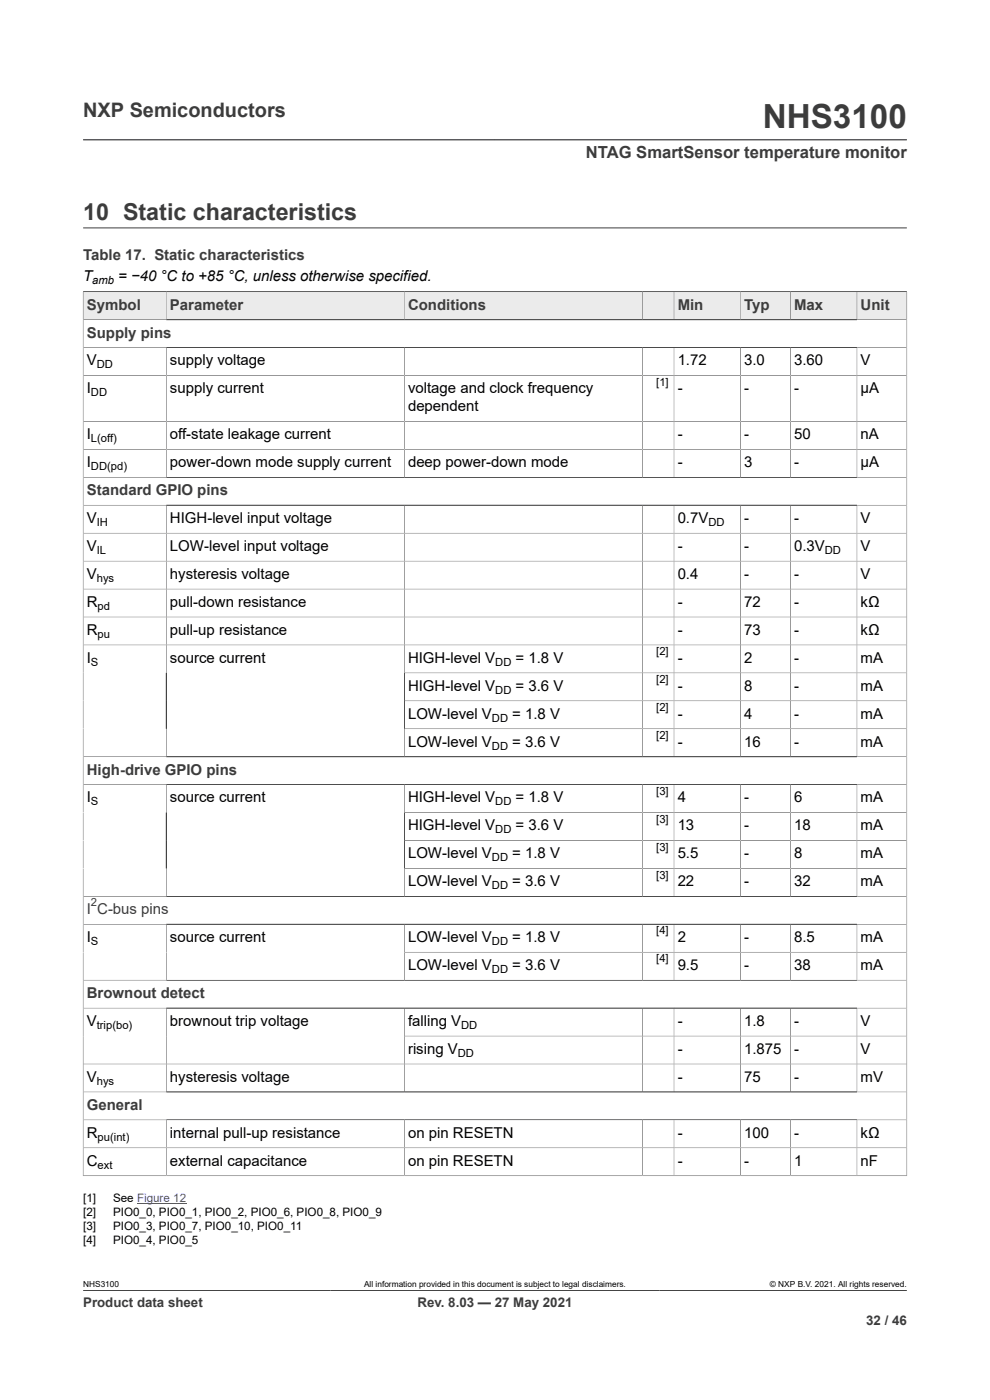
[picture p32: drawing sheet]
<svg xmlns="http://www.w3.org/2000/svg" width="210mm" height="297mm" viewBox="0 0 210 297" stroke-linecap="round" stroke-linejoin="round" font-family="sans-serif">
<defs><g id="words">
<text font-size="7.1" fill="#3c3c3c" x="161.8" y="27.2">NHS3100</text>
<text font-size="4.9" fill="#3c3c3c" x="17.6" y="46.6">10 Static characteristics</text>
<text font-size="4.2" fill="#3c3c3c" x="17.6" y="24.8">NXP Semiconductors</text>
<text font-size="3.5" fill="#3c3c3c" x="124.3" y="33.5">NTAG SmartSensor temperature monitor</text>
<g font-size="3.2">
<text x="17.6" y="59.7">T</text>
<text x="25.1" y="59.7">= −40 °C to +85 °C, unless otherwise specified.</text>
<text x="18.4" y="77.5">V</text>
<text x="36.1" y="77.5">supply voltage</text>
<text x="143.7" y="77.5">1.72</text>
<text x="157.9" y="77.5">3.0</text>
<text x="168.4" y="77.5">3.60</text>
<text x="182.6" y="77.5">V</text>
<text x="18.4" y="83.5">I</text>
<text x="36.1" y="83.5">supply current</text>
<text x="86.5" y="83.5">voltage and clock frequency</text>
<text x="143.7" y="83.5">-</text>
<text x="157.9" y="83.5">-</text>
<text x="168.4" y="83.5">-</text>
<text x="182.6" y="83.5">μA</text>
<text x="86.5" y="87.3">dependent</text>
<text x="18.4" y="93.2">I</text>
<text x="36.1" y="93.2">off-state leakage current</text>
<text x="143.7" y="93.2">-</text>
<text x="157.9" y="93.2">-</text>
<text x="168.4" y="93.2">50</text>
<text x="182.6" y="93.2">nA</text>
<text x="18.4" y="99.1">I</text>
<text x="36.1" y="99.1">power-down mode supply current</text>
<text x="86.5" y="99.1">deep power-down mode</text>
<text x="143.7" y="99.1">-</text>
<text x="157.9" y="99.1">3</text>
<text x="168.4" y="99.1">-</text>
<text x="182.6" y="99.1">μA</text>
<text x="18.4" y="111">V</text>
<text x="36.1" y="111">HIGH-level input voltage</text>
<text x="143.7" y="111">0.7V</text>
<text x="157.9" y="111">-</text>
<text x="168.4" y="111">-</text>
<text x="182.6" y="111">V</text>
<text x="18.4" y="116.9">V</text>
<text x="36.1" y="116.9">LOW-level input voltage</text>
<text x="143.7" y="116.9">-</text>
<text x="157.9" y="116.9">-</text>
<text x="168.4" y="116.9">0.3V</text>
<text x="182.6" y="116.9">V</text>
<text x="18.4" y="122.8">V</text>
<text x="36.1" y="122.8">hysteresis voltage</text>
<text x="143.7" y="122.8">0.4</text>
<text x="157.9" y="122.8">-</text>
<text x="168.4" y="122.8">-</text>
<text x="182.6" y="122.8">V</text>
<text x="18.4" y="128.8">R</text>
<text x="36.1" y="128.8">pull-down resistance</text>
<text x="143.7" y="128.8">-</text>
<text x="157.9" y="128.8">72</text>
<text x="168.4" y="128.8">-</text>
<text x="182.6" y="128.8">kΩ</text>
<text x="18.4" y="134.7">R</text>
<text x="36.1" y="134.7">pull-up resistance</text>
<text x="143.7" y="134.7">-</text>
<text x="157.9" y="134.7">73</text>
<text x="168.4" y="134.7">-</text>
<text x="182.6" y="134.7">kΩ</text>
<text x="18.4" y="140.6">I</text>
<text x="36.1" y="140.6">source current</text>
<text x="86.5" y="140.6">HIGH-level V</text>
<text x="109.4" y="140.6">= 1.8 V</text>
<text x="143.7" y="140.6">-</text>
<text x="157.9" y="140.6">2</text>
<text x="168.4" y="140.6">-</text>
<text x="182.6" y="140.6">mA</text>
<text x="86.5" y="146.5">HIGH-level V</text>
<text x="109.4" y="146.5">= 3.6 V</text>
<text x="143.7" y="146.5">-</text>
<text x="157.9" y="146.5">8</text>
<text x="168.4" y="146.5">-</text>
<text x="182.6" y="146.5">mA</text>
<text x="86.5" y="152.5">LOW-level V</text>
<text x="108.7" y="152.5">= 1.8 V</text>
<text x="143.7" y="152.5">-</text>
<text x="157.9" y="152.5">4</text>
<text x="168.4" y="152.5">-</text>
<text x="182.6" y="152.5">mA</text>
<text x="86.5" y="158.4">LOW-level V</text>
<text x="108.7" y="158.4">= 3.6 V</text>
<text x="143.7" y="158.4">-</text>
<text x="157.9" y="158.4">16</text>
<text x="168.4" y="158.4">-</text>
<text x="182.6" y="158.4">mA</text>
<text x="18.4" y="170.2">I</text>
<text x="36.1" y="170.2">source current</text>
<text x="86.5" y="170.2">HIGH-level V</text>
<text x="109.4" y="170.2">= 1.8 V</text>
<text x="143.7" y="170.2">4</text>
<text x="157.9" y="170.2">-</text>
<text x="168.4" y="170.2">6</text>
<text x="182.6" y="170.2">mA</text>
<text x="86.5" y="176.2">HIGH-level V</text>
<text x="109.4" y="176.2">= 3.6 V</text>
<text x="143.7" y="176.2">13</text>
<text x="157.9" y="176.2">-</text>
<text x="168.4" y="176.2">18</text>
<text x="182.6" y="176.2">mA</text>
<text x="86.5" y="182.1">LOW-level V</text>
<text x="108.7" y="182.1">= 1.8 V</text>
<text x="143.7" y="182.1">5.5</text>
<text x="157.9" y="182.1">-</text>
<text x="168.4" y="182.1">8</text>
<text x="182.6" y="182.1">mA</text>
<text x="86.5" y="188">LOW-level V</text>
<text x="108.7" y="188">= 3.6 V</text>
<text x="143.7" y="188">22</text>
<text x="157.9" y="188">-</text>
<text x="168.4" y="188">32</text>
<text x="182.6" y="188">mA</text>
<text x="18.4" y="199.9">I</text>
<text x="36.1" y="199.9">source current</text>
<text x="86.5" y="199.9">LOW-level V</text>
<text x="108.7" y="199.9">= 1.8 V</text>
<text x="143.7" y="199.9">2</text>
<text x="157.9" y="199.9">-</text>
<text x="168.4" y="199.9">8.5</text>
<text x="182.6" y="199.9">mA</text>
<text x="86.5" y="205.8">LOW-level V</text>
<text x="108.7" y="205.8">= 3.6 V</text>
<text x="143.7" y="205.8">9.5</text>
<text x="157.9" y="205.8">-</text>
<text x="168.4" y="205.8">38</text>
<text x="182.6" y="205.8">mA</text>
<text x="18.4" y="217.7">V</text>
<text x="36.1" y="217.7">brownout trip voltage</text>
<text x="86.5" y="217.7">falling V</text>
<text x="143.7" y="217.7">-</text>
<text x="157.9" y="217.7">1.8</text>
<text x="168.4" y="217.7">-</text>
<text x="182.6" y="217.7">V</text>
<text x="86.5" y="223.6">rising V</text>
<text x="143.7" y="223.6">-</text>
<text x="157.9" y="223.6">1.875</text>
<text x="168.4" y="223.6">-</text>
<text x="182.6" y="223.6">V</text>
<text x="18.4" y="229.5">V</text>
<text x="36.1" y="229.5">hysteresis voltage</text>
<text x="143.7" y="229.5">-</text>
<text x="157.9" y="229.5">75</text>
<text x="168.4" y="229.5">-</text>
<text x="182.6" y="229.5">mV</text>
<text x="18.4" y="241.4">R</text>
<text x="36.1" y="241.4">internal pull-up resistance</text>
<text x="86.5" y="241.4">on pin RESETN</text>
<text x="143.7" y="241.4">-</text>
<text x="157.9" y="241.4">100</text>
<text x="168.4" y="241.4">-</text>
<text x="182.6" y="241.4">kΩ</text>
<text x="18.4" y="247.3">C</text>
<text x="36.1" y="247.3">external capacitance</text>
<text x="86.5" y="247.3">on pin RESETN</text>
<text x="143.7" y="247.3">-</text>
<text x="157.9" y="247.3">-</text>
<text x="168.4" y="247.3">1</text>
<text x="182.6" y="247.3">nF</text>
</g>
<g font-size="3.2" fill="#3c3c3c">
<text x="17.6" y="55.2">Table 17. Static characteristics</text>
<text x="18.4" y="65.7">Symbol</text>
<text x="36.1" y="65.7">Parameter</text>
<text x="86.5" y="65.7">Conditions</text>
<text x="143.7" y="65.7">Min</text>
<text x="157.9" y="65.7">Typ</text>
<text x="168.4" y="65.7">Max</text>
<text x="182.6" y="65.7">Unit</text>
<text x="18.4" y="71.6">Supply pins</text>
<text x="18.4" y="105">Standard GPIO pins</text>
<text x="18.4" y="164.3">High-drive GPIO pins</text>
<text x="18.4" y="193.9">I C-bus pins</text>
<text x="18.4" y="211.7">Brownout detect</text>
<text x="18.4" y="235.4">General</text>
</g>
<g font-size="2.8" fill="#3c3c3c">
<text x="17.6" y="277.3">Product data sheet</text>
<text x="88.6" y="277.3">Rev. 8.03 — 27 May 2021</text>
<text x="183.7" y="281">32 / 46</text>
</g>
<g font-size="2.5">
<text x="17.6" y="255.1">[1]</text>
<text x="24" y="255.1">See Figure 12</text>
<text x="17.6" y="258">[2]</text>
<text x="17.6" y="261">[3]</text>
<text x="17.6" y="264">[4]</text>
<text x="24" y="258">PIO0_0, PIO0_1, PIO0_2, PIO0_6, PIO0_8, PIO0_9</text>
<text x="24" y="261">PIO0_3, PIO0_7, PIO0_10, PIO0_11</text>
<text x="24" y="264">PIO0_4, PIO0_5</text>
</g>
<g font-size="2.4">
<text x="19.6" y="60.3">amb</text>
<text x="20.5" y="78.1">DD</text>
<text x="139.2" y="81.8">[1]</text>
<text x="19.3" y="84.1">DD</text>
<text x="19.3" y="93.8">L(off)</text>
<text x="19.3" y="99.7">DD(pd)</text>
<text x="20.5" y="111.6">IH</text>
<text x="150.3" y="111.6">DD</text>
<text x="20.5" y="117.5">IL</text>
<text x="175" y="117.5">DD</text>
<text x="20.5" y="123.4">hys</text>
<text x="20.7" y="129.4">pd</text>
<text x="20.7" y="135.3">pu</text>
<text x="19.3" y="141.2">S</text>
<text x="105.1" y="141.2">DD</text>
<text x="139.2" y="139">[2]</text>
<text x="105.1" y="147.1">DD</text>
<text x="139.2" y="144.9">[2]</text>
<text x="104.4" y="153.1">DD</text>
<text x="139.2" y="150.8">[2]</text>
<text x="104.4" y="159">DD</text>
<text x="139.2" y="156.7">[2]</text>
<text x="19.3" y="170.9">S</text>
<text x="105.1" y="170.9">DD</text>
<text x="139.2" y="168.6">[3]</text>
<text x="105.1" y="176.8">DD</text>
<text x="139.2" y="174.5">[3]</text>
<text x="104.4" y="182.7">DD</text>
<text x="139.2" y="180.4">[3]</text>
<text x="104.4" y="188.6">DD</text>
<text x="139.2" y="186.4">[3]</text>
<text x="19.3" y="200.5">S</text>
<text x="104.4" y="200.5">DD</text>
<text x="139.2" y="198.2">[4]</text>
<text x="104.4" y="206.4">DD</text>
<text x="139.2" y="204.2">[4]</text>
<text x="20.5" y="218.3">trip(bo)</text>
<text x="97.8" y="218.3">DD</text>
<text x="97.1" y="224.2">DD</text>
<text x="20.5" y="230.1">hys</text>
<text x="20.7" y="242">pu(int)</text>
<text x="20.7" y="247.9">ext</text>
</g>
<text font-size="2.4" fill="#3c3c3c" x="19.3" y="192.3">2</text>
<g font-size="1.8">
<text x="17.6" y="273.1">NHS3100</text>
<text x="77.2" y="273.1">All information provided in this document is subject to legal disclaimers.</text>
<text x="163.3" y="273.1">© NXP B.V. 2021. All rights reserved.</text>
</g>
</g></defs>
<path d="M17.6 29.7h174.8M17.6 48.3h174.8M17.6 61.9h174.8" fill="none" stroke="#3c3c3c" stroke-width=".21"/>
<path d="M17.7 62h17.5v5.7h-17.5z" fill="#ebebeb"/>
<path d="M17.6 61.9h17.7v5.9h-17.7z" fill="none" stroke="#3c3c3c" stroke-width=".21"/>
<path d="M35.3 62h50.4v5.7h-50.4z" fill="#ebebeb"/>
<path d="M35.3 61.9h50.5v5.9h-50.5z" fill="none" stroke="#3c3c3c" stroke-width=".21"/>
<path d="M85.8 62h50.4v5.7h-50.4z" fill="#ebebeb"/>
<path d="M85.8 61.9h50.5v5.9h-50.5z" fill="none" stroke="#3c3c3c" stroke-width=".21"/>
<path d="M136.3 62h6.6v5.7h-6.6z" fill="#ebebeb"/>
<path d="M136.3 61.9h6.7v5.9h-6.7z" fill="none" stroke="#3c3c3c" stroke-width=".21"/>
<path d="M143 62h14v5.7h-14z" fill="#ebebeb"/>
<path d="M143 61.9h14.1v5.9h-14.1z" fill="none" stroke="#3c3c3c" stroke-width=".21"/>
<path d="M157.2 62h10.4v5.7h-10.4z" fill="#ebebeb"/>
<path d="M157.1 61.9h10.6v5.9h-10.6z" fill="none" stroke="#3c3c3c" stroke-width=".21"/>
<path d="M167.7 62h14v5.7h-14z" fill="#ebebeb"/>
<path d="M167.7 61.9h14.1v5.9h-14.1z" fill="none" stroke="#3c3c3c" stroke-width=".21"/>
<path d="M181.8 62h10.5v5.7h-10.5z" fill="#ebebeb"/>
<g fill="none" stroke="#3c3c3c" stroke-width=".21">
<path d="M17.6 73.7h174.8M17.6 79.7h174.8M35.3 73.7v27.6M85.8 73.7v27.6M136.3 73.7v27.6M143 73.7v27.6M157.1 73.7v27.6M167.7 73.7v27.6M181.8 67.8v-5.9h10.6v187.6M181.8 73.7v27.6M192.4 67.8h-174.8v181.7M17.6 89.4h174.8"/>
<path d="M192.4 95.3h-174.8M17.6 101.3h174.8M17.6 107.2h174.8M17.6 113.1h174.8M35.3 107.2v53.3M85.8 107.2v53.3M136.3 107.2v53.3M143 107.2v53.3M157.1 107.2v53.3M167.7 107.2v53.3M181.8 107.2v53.3M192.4 119h-174.8"/>
<path d="M17.6 125h174.8M17.6 136.8h174.8M192.4 130.9h-174.8M85.8 142.7h106.6M85.8 148.7h106.6M85.8 154.6h106.6M17.6 166.5h174.8M35.3 166.5v23.7M85.8 172.4h106.6M85.8 178.3h106.6M85.8 166.5v23.7M136.3 166.5v23.7"/>
<path d="M143 166.5v23.7M157.1 166.5v23.7M167.7 166.5v23.7M181.8 166.5v23.7M192.4 160.5h-174.8M17.6 196.1h174.8M35.3 196.1v11.8M85.8 184.2h106.6M85.8 196.1v11.8M136.3 196.1v11.8M143 196.1v11.8M157.1 196.1v11.8"/>
<path d="M167.7 196.1v11.8M181.8 196.1v11.8M192.4 190.2h-174.8M17.6 213.9h174.8M35.3 213.9v17.7M85.8 213.9v17.7M85.8 202h106.6M85.8 219.8h106.6M136.3 213.9v17.7M143 213.9v17.7M157.1 213.9v17.7M167.7 213.9v17.7"/>
<path d="M181.8 213.9v17.7M192.4 207.9h-174.8M17.6 225.7h174.8M17.6 231.6h174.8M17.6 237.6h174.8M35.3 237.6v11.8M85.8 237.6v11.8M136.3 237.6v11.8M143 237.6v11.8M157.1 237.6v11.8M167.7 237.6v11.8M181.8 237.6v11.8"/>
<path d="M17.6 249.4h174.8M192.4 243.5h-174.8M17.6 273.8h174.8"/>
</g>
<path d="M29.1 255.3h10.4" fill="none" stroke="#00f" stroke-width=".21"/>
<use href="#words"/>
</svg>
